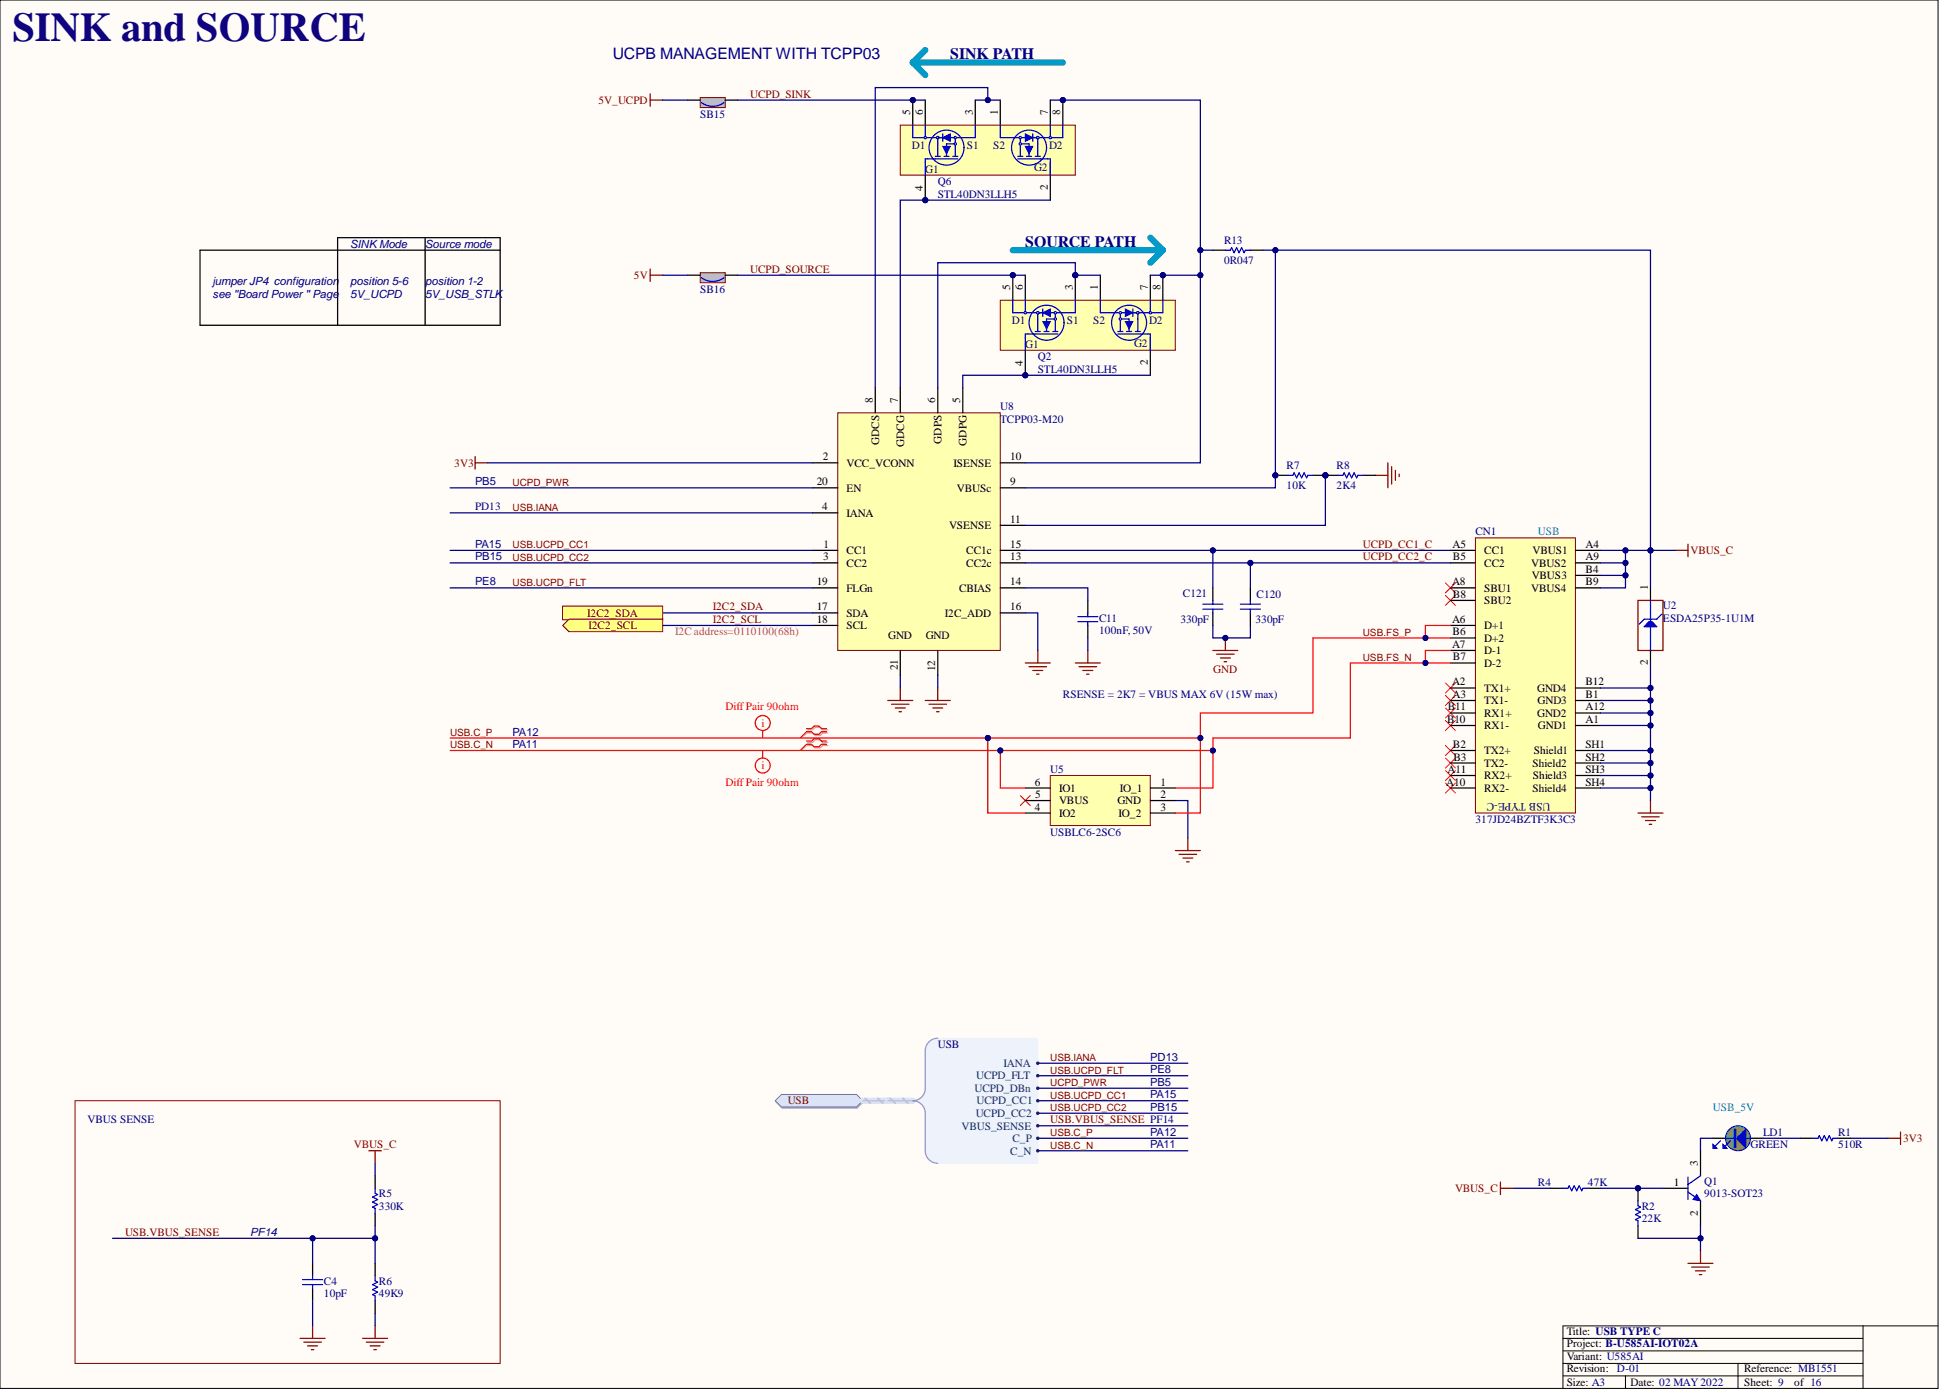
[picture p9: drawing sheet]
<svg xmlns="http://www.w3.org/2000/svg" width="393mm" height="282mm" viewBox="0 0 393 282" stroke-linecap="round" stroke-linejoin="round" font-family="sans-serif">
<defs><g id="words">
<text font-size="8.3" fill="#11037f" x="2.5" y="8.4">SINK and SOURCE</text>
<g font-size="3.2" fill="#000080">
<text x="124.2" y="12">UCPB MANAGEMENT WITH TCPP03</text>
<text x="192.7" y="12">SINK PATH</text>
<text x="207.9" y="50">SOURCE PATH</text>
</g>
<g font-size="2.3" fill="#800000">
<text x="121.4" y="21">5V_UCPD</text>
<text x="152.1" y="19.8">UCPD_SINK</text>
<text x="128.5" y="56.5">5V</text>
<text x="152.1" y="55.3">UCPD_SOURCE</text>
<text x="92.1" y="94.5">3V3</text>
<text x="276.3" y="113.6">UCPD_CC2_C</text>
<text x="276.3" y="111">UCPD_CC1_C</text>
<text x="342.8" y="112.3">VBUS_C</text>
<text x="119.1" y="125">I2C2_SDA</text>
<text x="144.5" y="123.7">I2C2_SDA</text>
<text x="119.3" y="127.5">I2C2_SCL</text>
<text x="144.5" y="126.2">I2C2_SCL</text>
<text x="246" y="136.4">GND</text>
<text x="159.7" y="223.8">USB</text>
<text x="213" y="227.6">USB.VBUS_SENSE PF14</text>
<text x="71.7" y="232.7">VBUS_C</text>
<text x="385.9" y="231.4">3V3</text>
<text x="295" y="241.6">VBUS_C</text>
<text x="25.4" y="250.4">USB.VBUS_SENSE</text>
</g>
<g font-size="2.3" fill="#000080">
<text x="142" y="23.8">SB15</text>
<text x="184.9" y="30.2">D1</text>
<text x="187.6" y="35">G1</text>
<text x="196.1" y="30.2">S1</text>
<text x="201.4" y="30.2">S2</text>
<text x="209.7" y="34.7">G2</text>
<text x="212.7" y="30.2">D2</text>
<text x="190.1" y="40.1">STL40DN3LLH5</text>
<text x="190.1" y="37.5">Q6</text>
<text x="71" y="50.2">SINKMode</text>
<text x="86.2" y="50.2">Source mode</text>
<text x="248.2" y="53.5">0R047</text>
<text x="248.2" y="49.4">R13</text>
<text x="43.1" y="57.8">jumperJP4 configuration</text>
<text x="71" y="57.8">position 5-6</text>
<text x="86.2" y="57.8">position 1-2</text>
<text x="142" y="59.3">SB16</text>
<text x="43.1" y="60.3">see ''Board Power''Page</text>
<text x="71" y="60.3">5V_UCPD</text>
<text x="86.2" y="60.3">5V_USB_STLK</text>
<text x="205.2" y="65.7">D1</text>
<text x="216.3" y="65.7">S1</text>
<text x="221.7" y="65.7">S2</text>
<text x="233" y="65.7">D2</text>
<text x="207.9" y="70.5">G1</text>
<text x="229.9" y="70.2">G2</text>
<text x="210.4" y="75.5">STL40DN3LLH5</text>
<text x="210.4" y="73">Q2</text>
<text x="202.8" y="83.1">U8</text>
<text x="202.8" y="85.7">TCPP03-M20</text>
<text x="260.9" y="95.1">R7</text>
<text x="271" y="95.1">R8</text>
<text x="260.9" y="99.1">10K</text>
<text x="271" y="99.1">2K4</text>
<text x="299.2" y="108.5">CN1</text>
<text x="222.8" y="126">C11</text>
<text x="239.8" y="120.9">C121</text>
<text x="254.8" y="121.2">C120</text>
<text x="337.2" y="126">ESDA25P35-1U1M</text>
<text x="337.2" y="123.4">U2</text>
<text x="222.8" y="128.5">100nF, 50V</text>
<text x="239.3" y="126.2">330pF</text>
<text x="254.5" y="126.2">330pF</text>
<text x="215.5" y="141.4">RSENSE = 2K7 = VBUS MAX 6V (15W max)</text>
<text x="213" y="156.6">U5</text>
<text x="299.2" y="166.8">317JD24BZTF3K3C3</text>
<text x="213" y="169.3">USBLC6-2SC6</text>
<text x="190.1" y="212.4">USB</text>
<text x="17.7" y="227.6">VBUS SENSE</text>
<text x="354.9" y="232.7">GREEN</text>
<text x="357.5" y="230.1">LD1</text>
<text x="372.7" y="232.7">510R</text>
<text x="372.7" y="230.1">R1</text>
<text x="76.8" y="245.1">330K</text>
<text x="76.8" y="242.6">R5</text>
<text x="311.8" y="240.3">R4</text>
<text x="322" y="240.3">47K</text>
<text x="332.9" y="245.1">R2</text>
<text x="345.5" y="242.6">9013-SOT23</text>
<text x="345.5" y="240">Q1</text>
<text x="332.9" y="247.6">22K</text>
<text x="65.7" y="262.8">10pF</text>
<text x="65.7" y="260.3">C4</text>
<text x="76.8" y="262.8">49K9</text>
<text x="76.8" y="260.3">R6</text>
</g>
<g font-size="2.3">
<text x="184.6" y="23.3" transform="rotate(-90 184.6 23.3)">5</text>
<text x="187.1" y="23.3" transform="rotate(-90 187.1 23.3)">6</text>
<text x="197.2" y="23.3" transform="rotate(-90 197.2 23.3)">3</text>
<text x="202.3" y="23.3" transform="rotate(-90 202.3 23.3)">1</text>
<text x="212.4" y="23.3" transform="rotate(-90 212.4 23.3)">7</text>
<text x="215" y="23.3" transform="rotate(-90 215 23.3)">8</text>
<text x="187.1" y="38.6" transform="rotate(-90 187.1 38.6)">4</text>
<text x="212.4" y="38.5" transform="rotate(-90 212.4 38.5)">2</text>
<text x="204.8" y="58.8" transform="rotate(-90 204.8 58.8)">5</text>
<text x="207.4" y="58.8" transform="rotate(-90 207.4 58.8)">6</text>
<text x="217.5" y="58.8" transform="rotate(-90 217.5 58.8)">3</text>
<text x="222.6" y="58.8" transform="rotate(-90 222.6 58.8)">1</text>
<text x="232.7" y="58.8" transform="rotate(-90 232.7 58.8)">7</text>
<text x="235.3" y="58.8" transform="rotate(-90 235.3 58.8)">8</text>
<text x="207.4" y="74.1" transform="rotate(-90 207.4 74.1)">4</text>
<text x="232.7" y="74" transform="rotate(-90 232.7 74)">2</text>
<text x="177" y="81.6" transform="rotate(-90 177 81.6)">8</text>
<text x="182" y="81.6" transform="rotate(-90 182 81.6)">7</text>
<text x="189.6" y="81.6" transform="rotate(-90 189.6 81.6)">6</text>
<text x="194.7" y="81.6" transform="rotate(-90 194.7 81.6)">5</text>
<text x="190.9" y="89.9" transform="rotate(-90 190.9 89.9)">GDPS</text>
<text x="166.8" y="93.3">2</text>
<text x="171.6" y="94.5">VCC_VCONN</text>
<text x="178.2" y="90.2" transform="rotate(-90 178.2 90.2)">GDCS</text>
<text x="183.3" y="90.6" transform="rotate(-90 183.3 90.6)">GDCG</text>
<text x="193.3" y="94.5">ISENSE</text>
<text x="196" y="90.3" transform="rotate(-90 196 90.3)">GDPG</text>
<text x="204.8" y="93.3">10</text>
<text x="165.6" y="98.3">20</text>
<text x="171.6" y="99.6">EN</text>
<text x="194" y="99.6">VBUSc</text>
<text x="204.8" y="98.3">9</text>
<text x="166.7" y="103.4">4</text>
<text x="171.6" y="104.7">IANA</text>
<text x="192.4" y="107.2">VSENSE</text>
<text x="204.8" y="106">11</text>
<text x="166.9" y="113.6">3</text>
<text x="167" y="111">1</text>
<text x="171.6" y="112.3">CC1</text>
<text x="195.9" y="112.3">CC1c</text>
<text x="204.8" y="113.6">13</text>
<text x="204.8" y="111">15</text>
<text x="294.5" y="111">A5</text>
<text x="294.6" y="113.6">B5</text>
<text x="300.9" y="112.3">CC1</text>
<text x="310.7" y="112.3">VBUS1</text>
<text x="321.5" y="111">A4</text>
<text x="321.5" y="113.6">A9</text>
<text x="165.6" y="118.6">19</text>
<text x="171.6" y="114.8">CC2</text>
<text x="171.6" y="119.9">FLGn</text>
<text x="194.4" y="119.9">CBIAS</text>
<text x="195.9" y="114.8">CC2c</text>
<text x="204.8" y="118.6">14</text>
<text x="294.4" y="118.6">A8</text>
<text x="300.9" y="119.9">SBU1</text>
<text x="300.9" y="114.8">CC2</text>
<text x="310.5" y="114.8">VBUS2</text>
<text x="310.5" y="119.9">VBUS4</text>
<text x="310.6" y="117.4">VBUS3</text>
<text x="321.5" y="116.1">B4</text>
<text x="321.5" y="118.6">B9</text>
<text x="334.1" y="119.6" transform="rotate(-90 334.1 119.6)">1</text>
<text x="165.6" y="123.7">17</text>
<text x="171.6" y="125">SDA</text>
<text x="191.6" y="125">I2C_ADD</text>
<text x="204.8" y="123.7">16</text>
<text x="294.6" y="121.2">B8</text>
<text x="300.9" y="122.4">SBU2</text>
<text x="165.6" y="126.2">18</text>
<text x="171.6" y="127.5">SCL</text>
<text x="180.1" y="129.5">GND</text>
<text x="187.7" y="129.5">GND</text>
<text x="294.4" y="126.2">A6</text>
<text x="294.4" y="131.3">A7</text>
<text x="294.5" y="128.8">B6</text>
<text x="300.9" y="127.5">D+1</text>
<text x="300.9" y="130">D+2</text>
<text x="182" y="135.9" transform="rotate(-90 182 135.9)">21</text>
<text x="189.6" y="136" transform="rotate(-90 189.6 136)">12</text>
<text x="294.6" y="133.8">B7</text>
<text x="300.9" y="132.6">D-1</text>
<text x="300.9" y="135.1">D-2</text>
<text x="334.1" y="134.8" transform="rotate(-90 334.1 134.8)">2</text>
<text x="293.6" y="144">B11</text>
<text x="294.4" y="138.9">A2</text>
<text x="294.5" y="141.4">A3</text>
<text x="300.9" y="140.2">TX1+</text>
<text x="300.9" y="142.7">TX1-</text>
<text x="311.7" y="140.2">GND4</text>
<text x="311.7" y="142.7">GND3</text>
<text x="321.5" y="144">A12</text>
<text x="321.5" y="141.4">B1</text>
<text x="321.5" y="138.9">B12</text>
<text x="293.4" y="146.5">B10</text>
<text x="300.9" y="147.8">RX1-</text>
<text x="300.9" y="145.2">RX1+</text>
<text x="311.7" y="145.2">GND2</text>
<text x="311.8" y="147.8">GND1</text>
<text x="321.5" y="146.5">A1</text>
<text x="294.6" y="151.6">B2</text>
<text x="294.7" y="154.1">B3</text>
<text x="300.9" y="152.8">TX2+</text>
<text x="300.9" y="155.4">TX2-</text>
<text x="310.7" y="155.4">Shield2</text>
<text x="311" y="152.8">Shield1</text>
<text x="321.5" y="154.1">SH2</text>
<text x="321.5" y="151.6">SH1</text>
<text x="209.8" y="159.2">6</text>
<text x="209.9" y="161.7">5</text>
<text x="214.7" y="160.4">IO1</text>
<text x="227.1" y="160.4">IO_1</text>
<text x="235.3" y="159.2">1</text>
<text x="235.3" y="161.7">2</text>
<text x="293.2" y="159.2">A10</text>
<text x="293.5" y="156.6">A11</text>
<text x="300.9" y="160.4">RX2-</text>
<text x="300.9" y="157.9">RX2+</text>
<text x="310.7" y="160.4">Shield4</text>
<text x="310.8" y="157.9">Shield3</text>
<text x="321.5" y="156.6">SH3</text>
<text x="321.5" y="159.2">SH4</text>
<text x="209.8" y="164.2">4</text>
<text x="214.7" y="165.5">IO2</text>
<text x="214.7" y="163">VBUS</text>
<text x="226.6" y="163">GND</text>
<text x="226.8" y="165.5">IO_2</text>
<text x="235.3" y="164.2">3</text>
<text x="344.3" y="236.2" transform="rotate(-90 344.3 236.2)">3</text>
<text x="339.4" y="240.3">1</text>
<text x="344.3" y="246.4" transform="rotate(-90 344.3 246.4)">2</text>
<text x="317.7" y="270.4">Title: USB TYPE C</text>
<text x="317.7" y="273">Project: B-U585AI-IOT02A</text>
<text x="317.7" y="275.5">Variant: U585AI</text>
<text x="317.7" y="280.8">Size: A3</text>
<text x="317.7" y="278.1">Revision: D-01</text>
<text x="330.6" y="280.8">Date: 02 MAY2022</text>
<text x="353.7" y="278.1">Reference: MB1551</text>
<text x="353.7" y="280.8">Sheet: 9</text>
<text x="363.8" y="280.8">of 16</text>
</g>
<g font-size="2.3" fill="#0c0087">
<text x="96.3" y="98.3">PB5</text>
<text x="96.3" y="103.4">PD13</text>
<text x="96.3" y="111">PA15</text>
<text x="96.3" y="113.6">PB15</text>
<text x="96.3" y="118.6">PE8</text>
<text x="103.9" y="149">PA12</text>
<text x="103.9" y="151.6">PA11</text>
<text x="233.2" y="214.9">PD13</text>
<text x="233.2" y="220">PB5</text>
<text x="233.2" y="217.5">PE8</text>
<text x="233.2" y="222.5">PA15</text>
<text x="233.2" y="225.1">PB15</text>
<text x="233.2" y="230.1">PA12</text>
<text x="233.2" y="232.7">PA11</text>
<text x="50.7" y="250.4">PF14</text>
</g>
<g font-size="2.3" fill="#009cca">
<text x="311.8" y="108.5">USB</text>
<text x="347.3" y="225.1">USB_5V</text>
</g>
<text font-size="2.3" fill="#c5008e" x="136.9" y="128.8">I2C address=0110100(68h)</text>
<g font-size="2.3" fill="#f00">
<text x="147.1" y="144">DiffPair 90ohm</text>
<text x="154.4" y="147.3">i</text>
<text x="154.4" y="155.9">i</text>
<text x="147.1" y="159.2">DiffPair 90ohm</text>
</g>
<text font-size="2.3" fill="#11037f" x="314.4" y="162.7" transform="rotate(-180 314.4 162.7)">USB TYPE-C</text>
<g font-size="2.3" fill="#003a70">
<text x="197.6" y="221.3">UCPD_DBn</text>
<text x="197.9" y="218.7">UCPD_FLT</text>
<text x="203.5" y="216.2">IANA</text>
<text x="197.8" y="226.3">UCPD_CC2</text>
<text x="198" y="223.8">UCPD_CC1</text>
<text x="195" y="228.9">VBUS_SENSE</text>
<text x="204.8" y="234">C_N</text>
<text x="205.3" y="231.4">C_P</text>
</g>
<g font-size="2" fill="#800000">
<text x="103.9" y="98.4">UCPD_PWR</text>
<text x="103.9" y="103.5">USB.IANA</text>
<text x="103.9" y="113.6">USB.UCPD_CC2</text>
<text x="103.9" y="111.1">USB.UCPD_CC1</text>
<text x="103.9" y="118.7">USB.UCPD_FLT</text>
<text x="276.3" y="128.8">USB.FS_P</text>
<text x="276.3" y="133.9">USB.FS_N</text>
<text x="91.3" y="149.1">USB.C_P</text>
<text x="91.3" y="151.7">USB.C_N</text>
<text x="213" y="215">USB.IANA</text>
<text x="213" y="217.6">USB.UCPD_FLT</text>
<text x="213" y="220.1">UCPD_PWR</text>
<text x="213" y="225.2">USB.UCPD_CC2</text>
<text x="213" y="222.6">USB.UCPD_CC1</text>
<text x="213" y="230.2">USB.C_P</text>
<text x="213" y="232.8">USB.C_N</text>
</g>
</g></defs>
<path d="M0 0h393v281.3h-393z" fill-rule="evenodd" fill="#fffcf8"/>
<path d="M0 0h393v281.3h-393z" fill="none" stroke="#000" stroke-width=".2"/>
<path d="M0 0h393v281.3h-393z" fill-rule="evenodd" fill="#fffcf8"/>
<path d="M0 0h393v281.3h-393zM316.9 271.2h60.8M316.9 273.7h60.8M316.9 278.8h60.8M316.9 276.3h60.8M329.6 278.8v2.5M352.4 276.3v5M377.7 268.7v12.6M393 268.7h-76.1v12.6" fill="none" stroke="#000" stroke-width=".2"/>
<path d="M342.2 256h5.1M343 256.8h3.6M343.8 257.5h2M344.5 258.3h.5M344.8 253.5v2.5" fill="none" stroke="#800000" stroke-width=".25"/>
<g fill="none" stroke="#f00" stroke-width=".25">
<path d="M154.6 148v1.5M154.6 152.1v1.5M163.5 147.6h1l.5-.5h1.1l.5 .5h1M163.5 148.3h1l.5 .5h1.1l.5-.5h1M163.5 150.2h1l.5-.5h1.1l.5 .5h1M163.5 150.8h1l.5 .5h1.1l.5-.5h1"/>
<circle cx="154.6" cy="146.5" r="1.52"/>
<circle cx="154.6" cy="155.1" r="1.52"/>
</g>
<path d="M163.8 147.9h1l.5-.5h1l.5 .5h1M163.8 148.5h1l.5 .5h1l.5-.5h1M163.8 150.4h1l.5-.5h1l.5 .5h1M163.8 151.1h1l.5 .5h1l.5-.5h1" fill="none" stroke="#d0a19e" stroke-width=".25"/>
<path d="M163.8 148.5l-1.5 1M163.8 151.1l-1.5 1" fill="none" stroke="#d0a19e" stroke-width=".2"/>
<path d="M163.5 148.3l-1.2 1.2M163.5 150.8l-1.2 1.3" fill="none" stroke="#f00" stroke-width=".2"/>
<circle cx="352.4" cy="230.7" r="2.54" fill="#0f0"/>
<circle cx="352.4" cy="230.7" r="2.54" fill="none" stroke="#00f" stroke-width=".2"/>
<path d="M348.8 231.2l-1 1M350.9 231.2l-1 1" fill="none" stroke="#00f" stroke-width=".25"/>
<path d="M349.3 231.9l.8 .8h-.8z" fill="#00f"/>
<path d="M349.3 231.9l.8 .8h-.8z" fill="none" stroke="#00f" stroke-width=".25"/>
<path d="M347.3 231.9l.8 .8h-.8z" fill="#00f"/>
<g fill="none" stroke="#00f" stroke-width=".25">
<path d="M342.2 238.5v4.6M344.8 238.3l-2.6 1.7M347.3 231.9l.8 .8h-.8zM349.9 230.7h5M351.6 228.9h.3v3.5h-.3zM351.6 230.4h.3M351.6 230.9h.3M352.4 230.4h1.5M352.4 230.9h1.5M352.4 230.4l1.5-1.5v3.5l-1.5-1.5M352.4 230.4v.5M353.7 229.1v3.1"/>
<path d="M353.9 230.1h-1.3v1.1h1.3M353.9 229.9h-1v1.5h1M353.9 229.6h-.7v2.1h.7M353.9 229.4h-.5v2.5h.5M342.2 241.6l2.6 1.7"/>
</g>
<path d="M344.8 233.2v5.1M347.3 230.7h2.6M354.9 230.7h2.6M337.2 240.8h5M344.8 243.3v5.1" fill="none" stroke="#000" stroke-width=".25"/>
<path d="M344 242.1l.8 1.2-1.5-.2z" fill="#00f"/>
<path d="M344 242.1l.8 1.2-1.5-.2z" fill="none" stroke="#00f" stroke-width=".2"/>
<circle cx="332.1" cy="240.8" r=".51" fill="#000080"/>
<circle cx="332.1" cy="240.8" r=".51" fill="none" stroke="#000080" stroke-width=".2"/>
<path d="M332.1 240.8v2.5" fill="none" stroke="#000" stroke-width=".25"/>
<circle cx="332.1" cy="240.8" r=".51" fill="#000080"/>
<circle cx="332.1" cy="240.8" r=".51" fill="none" stroke="#000080" stroke-width=".2"/>
<g fill="none" stroke="#000" stroke-width=".25">
<path d="M334.6 119.1v2.6M334.6 131.8v2.5M76.1 238.3v2.5M365.1 230.7h2.5M372.7 230.7h2.5M63.4 256v2.5M76.1 245.9v2.5M76.1 256v2.5M314.4 240.8h2.5M322 240.8h2.5M332.1 248.4v2.5M63.4 261.1v2.5"/>
<path d="M76.1 263.6v2.5"/>
</g>
<g fill="none" stroke="#00f" stroke-width=".25">
<path d="M333.6 126.7h2.1M333.9 127v-.5h1.5v.5M334.1 127v-.8h1.1v.8M334.4 126l-1 1h2.5l-1-1M334.4 126h.5M334.4 126v1M334.6 121.7v10.1M334.9 126v1M336.9 124.5l-1 1h-2.5l-1 1M367.6 230.7h1l.3-.6 .5 1.1 .5-1.1 .5 1.1 .5-1.1 .5 1.1 .3-.5h1M61.4 259.3h4M63.4 258.5v.8"/>
<path d="M76.1 240.8v1l.5 .3-1.1 .5 1.1 .5-1.1 .5 1.1 .5-1.1 .5 .6 .2v1.1M76.1 258.5v1l.5 .3-1.1 .5 1.1 .5-1.1 .5 1.1 .5-1.1 .5 .6 .3v1M316.9 240.8h1l.3-.5 .5 1 .5-1 .5 1 .5-1 .5 1 .3-.5h1M332.1 243.3v1l.5 .3-1 .5 1 .5-1 .5 1 .5-1 .5 .5 .3v1M61.4 260.3h4M63.4 260.3v.8"/>
</g>
<g fill="none" stroke="#800000" stroke-width=".25">
<path d="M131.8 19v2.5M131.8 20.3h2.6M339.7 111.5h2.5M342.2 110.3v2.5M332.1 121.7h5.1v10.1h-5.1zM238.3 172.4h5.1M239.1 173.1h3.5M239.8 173.9h2.1M240.6 174.6h.5M240.8 169.8v2.6M332.1 164.8h5.1M332.9 165.5h3.5"/>
<path d="M333.6 166.3h2.1M334.4 167h.5M334.6 162.2v2.6M382.8 230.7h2.5M385.3 229.4v2.5M60.8 271.2h5.1M61.6 272h3.6M62.4 272.7h2M63.1 273.5h.5M63.4 268.7v2.5M73.5 271.2h5.1M74.3 272h3.5"/>
<path d="M75 272.7h2.1M75.8 273.5h.5M76.1 268.7v2.5"/>
</g>
<g fill="none" stroke="#f00" stroke-width=".2">
<path d="M293.1 118.1l2 2M295.1 118.1l-2 2M293.1 120.7l2 2M293.1 138.4l2 2M295.1 120.7l-2 2M295.1 138.4l-2 2M293.1 140.9l2 2.1M293.1 143.5l2 2M293.1 146l2 2M293.1 151.1l2 2M293.1 153.6l2 2M293.1 156.1l2 2.1"/>
<path d="M293.1 158.7l2 2M295.1 140.9l-2 2.1M295.1 143.5l-2 2M295.1 146l-2 2M295.1 151.1l-2 2M295.1 153.6l-2 2M295.1 156.1l-2 2.1M295.1 158.7l-2 2M206.9 161.2l2 2M208.9 161.2l-2 2"/>
</g>
<path d="M15.2 223.1h86.2v53.2h-86.2z" fill="none" stroke="#800000" stroke-width=".2"/>
<path d="M299.2 109h20.2v55.8h-20.2z" fill-rule="evenodd" fill="#ffffb0"/>
<path d="M299.2 109h20.2v55.8h-20.2z" fill="none" stroke="#800000" stroke-width=".2"/>
<g fill="none" stroke="#000" stroke-width=".25">
<path d="M294.1 111.5h5.1M294.1 119.1h5.1M294.1 114.1h5.1M319.4 111.5h5.1M319.4 119.1h5.1M319.4 114.1h5.1M319.4 116.6h5.1M294.1 139.4h5.1M294.1 126.7h5.1M294.1 131.8h5.1M294.1 129.3h5.1M294.1 134.3h5.1"/>
<path d="M294.1 121.7h5.1M319.4 139.4h5.1M294.1 147h5.1M294.1 141.9h5.1M294.1 159.7h5.1M294.1 157.2h5.1M294.1 144.5h5.1M294.1 152.1h5.1M294.1 154.6h5.1M319.4 147h5.1M319.4 141.9h5.1M319.4 159.7h5.1"/>
<path d="M319.4 157.2h5.1M319.4 144.5h5.1M319.4 152.1h5.1M319.4 154.6h5.1"/>
</g>
<path d="M213 157.2h20.2v10.1h-20.2z" fill-rule="evenodd" fill="#ffffb0"/>
<path d="M213 157.2h20.2v10.1h-20.2z" fill="none" stroke="#800000" stroke-width=".2"/>
<path d="M207.9 159.7h5.1M233.2 159.7h5.1M207.9 164.8h5.1M207.9 162.2h5.1M233.2 164.8h5.1M233.2 162.2h5.1" fill="none" stroke="#000" stroke-width=".25"/>
<g fill="none" stroke="#800000" stroke-width=".25">
<path d="M96.3 92.5v2.6M96.3 93.8h2.6M182.5 139.4v2.5M190.1 139.4v2.5M207.9 134.3h5.1M208.6 135.1h3.6M209.4 135.9h2M210.2 136.6h.5M210.4 131.8v2.5M180 141.9h5.1M180.8 142.7h3.5M181.5 143.5h2"/>
<path d="M182.3 144.2h.5M187.6 141.9h5.1M188.4 142.7h3.5M189.1 143.5h2.1M189.9 144.2h.5"/>
</g>
<path d="M185.1 12.7h30.4M185.1 12.7l2.5 2.5M187.6 10.1l-2.5 2.6M205.3 50.7h30.5M233.2 48.2l2.6 2.5M235.8 50.7l-2.6 2.5" fill="none" stroke="#009cca" stroke-width="1.3"/>
<circle cx="187.6" cy="40.6" r=".51" fill="#000080"/>
<circle cx="187.6" cy="40.6" r=".51" fill="none" stroke="#000080" stroke-width=".2"/>
<circle cx="185.1" cy="20.3" r=".51" fill="#000080"/>
<circle cx="185.1" cy="20.3" r=".51" fill="none" stroke="#000080" stroke-width=".2"/>
<circle cx="215.5" cy="20.3" r=".51" fill="#000080"/>
<circle cx="215.5" cy="20.3" r=".51" fill="none" stroke="#000080" stroke-width=".2"/>
<path d="M182.5 25.4h35.5v10.1h-35.5z" fill-rule="evenodd" fill="#ffffb0"/>
<path d="M182.5 25.4h35.5v10.1h-35.5z" fill="none" stroke="#800000" stroke-width=".2"/>
<path d="M187.6 35.5v5.1" fill="none" stroke="#000" stroke-width=".25"/>
<circle cx="187.6" cy="40.6" r=".51" fill="#000080"/>
<circle cx="187.6" cy="40.6" r=".51" fill="none" stroke="#000080" stroke-width=".2"/>
<g fill="none" stroke="#00f" stroke-width=".25">
<path d="M189.6 31.7h1M190.1 27.9h2.6M190.1 29.2v2.5M191.4 31.7h1M193.2 31.7h1M193.7 27.9h4M193.7 29.2h-1.8v2.5M194.2 32.2h-6.6v.8"/>
<circle cx="191.9" cy="29.9" r="3.5"/>
</g>
<circle cx="190.1" cy="27.9" r=".25" fill="#c0c0c0"/>
<circle cx="190.1" cy="27.9" r=".25" fill="none" stroke="#00f" stroke-width=".2"/>
<path d="M185.1 27.9h5v1.3M193.7 27.9v3.8" fill="none" stroke="#00f" stroke-width=".25"/>
<circle cx="193.7" cy="27.9" r=".25" fill="#c0c0c0"/>
<circle cx="193.7" cy="27.9" r=".25" fill="none" stroke="#00f" stroke-width=".2"/>
<circle cx="190.1" cy="27.9" r=".25" fill="#c0c0c0"/>
<circle cx="190.1" cy="27.9" r=".25" fill="none" stroke="#00f" stroke-width=".2"/>
<circle cx="193.7" cy="29.2" r=".25" fill="#c0c0c0"/>
<circle cx="193.7" cy="29.2" r=".25" fill="none" stroke="#00f" stroke-width=".2"/>
<path d="M190.4 27.9h3" fill="none" stroke="#00f" stroke-width=".25"/>
<path d="M191.2 29.7h1.5l-.8 1.5z" fill="#00f"/>
<path d="M191.2 29.7h1.5l-.8 1.5z" fill="none" stroke="#00f" stroke-width=".2"/>
<path d="M191.2 27.1v1.5" fill="none" stroke="#00f" stroke-width=".25"/>
<path d="M191.2 27.9l1.5-.8v1.5z" fill="#00f"/>
<path d="M191.2 27.9l1.5-.8v1.5z" fill="none" stroke="#00f" stroke-width=".2"/>
<path d="M185.1 20.3v5.1" fill="none" stroke="#000" stroke-width=".25"/>
<circle cx="185.1" cy="20.3" r=".51" fill="#000080"/>
<circle cx="185.1" cy="20.3" r=".51" fill="none" stroke="#000080" stroke-width=".2"/>
<path d="M197.7 20.3v5.1M213 35.5v5.1" fill="none" stroke="#000" stroke-width=".25"/>
<g fill="none" stroke="#00f" stroke-width=".25">
<path d="M202.8 27.9h4.1M206.4 32.2h6.6v.8M206.4 31.7h1M206.9 29.2h1.7v2.5M207.9 27.9h2.5M208.1 31.7h1.1M209.9 31.7h1M210.4 29.2v2.5"/>
<circle cx="208.6" cy="29.9" r="3.5"/>
</g>
<circle cx="210.4" cy="27.9" r=".25" fill="#c0c0c0"/>
<circle cx="210.4" cy="27.9" r=".25" fill="none" stroke="#00f" stroke-width=".2"/>
<path d="M206.9 27.9v3.8M213 27.9h-2.6v1.3" fill="none" stroke="#00f" stroke-width=".25"/>
<circle cx="206.9" cy="27.9" r=".25" fill="#c0c0c0"/>
<circle cx="206.9" cy="27.9" r=".25" fill="none" stroke="#00f" stroke-width=".2"/>
<circle cx="210.4" cy="27.9" r=".25" fill="#c0c0c0"/>
<circle cx="210.4" cy="27.9" r=".25" fill="none" stroke="#00f" stroke-width=".2"/>
<circle cx="206.9" cy="29.2" r=".25" fill="#c0c0c0"/>
<circle cx="206.9" cy="29.2" r=".25" fill="none" stroke="#00f" stroke-width=".2"/>
<path d="M207.1 27.9h3.1" fill="none" stroke="#00f" stroke-width=".25"/>
<path d="M207.9 29.7h1.5l-.8 1.5z" fill="#00f"/>
<path d="M207.9 29.7h1.5l-.8 1.5z" fill="none" stroke="#00f" stroke-width=".2"/>
<path d="M209.4 27.1v1.5" fill="none" stroke="#00f" stroke-width=".25"/>
<path d="M207.9 27.1l1.5 .8-1.5 .7z" fill="#00f"/>
<path d="M207.9 27.1l1.5 .8-1.5 .7z" fill="none" stroke="#00f" stroke-width=".2"/>
<path d="M187.6 20.3v5.1M202.8 20.3v5.1M213 20.3v5.1M215.5 20.3v5.1" fill="none" stroke="#000" stroke-width=".25"/>
<circle cx="215.5" cy="20.3" r=".51" fill="#000080"/>
<circle cx="215.5" cy="20.3" r=".51" fill="none" stroke="#000080" stroke-width=".2"/>
<path d="M185.1 25.4v2.5M187.6 25.4v2.5M197.7 25.4v2.5" fill="none" stroke="#00f" stroke-width=".25"/>
<circle cx="187.6" cy="27.9" r=".25" fill="#c0c0c0"/>
<circle cx="187.6" cy="27.9" r=".25" fill="none" stroke="#00f" stroke-width=".2"/>
<path d="M187.6 33v2.5M202.8 25.4v2.5M213 25.4v2.5h2.5v-2.5M213 33v2.5" fill="none" stroke="#00f" stroke-width=".25"/>
<circle cx="213" cy="27.9" r=".25" fill="#c0c0c0"/>
<circle cx="213" cy="27.9" r=".25" fill="none" stroke="#00f" stroke-width=".2"/>
<circle cx="207.9" cy="76" r=".51" fill="#000080"/>
<circle cx="207.9" cy="76" r=".51" fill="none" stroke="#000080" stroke-width=".2"/>
<circle cx="205.4" cy="55.8" r=".51" fill="#000080"/>
<circle cx="205.4" cy="55.8" r=".51" fill="none" stroke="#000080" stroke-width=".2"/>
<circle cx="218" cy="55.8" r=".51" fill="#000080"/>
<circle cx="218" cy="55.8" r=".51" fill="none" stroke="#000080" stroke-width=".2"/>
<circle cx="235.8" cy="55.8" r=".51" fill="#000080"/>
<circle cx="235.8" cy="55.8" r=".51" fill="none" stroke="#000080" stroke-width=".2"/>
<path d="M202.8 60.8h35.5v10.2h-35.5z" fill-rule="evenodd" fill="#ffffb0"/>
<path d="M202.8 60.8h35.5v10.2h-35.5z" fill="none" stroke="#800000" stroke-width=".2"/>
<path d="M207.9 71v5" fill="none" stroke="#000" stroke-width=".25"/>
<circle cx="207.9" cy="76" r=".51" fill="#000080"/>
<circle cx="207.9" cy="76" r=".51" fill="none" stroke="#000080" stroke-width=".2"/>
<g fill="none" stroke="#00f" stroke-width=".25">
<path d="M209.9 67.2h1M210.4 63.4h2.6M210.4 64.6v2.6M211.7 67.2h1M213.5 67.2h1M214 63.4h4M214 64.6h-1.8v2.6M214.5 67.7h-6.6v.7"/>
<circle cx="212.2" cy="65.4" r="3.5"/>
</g>
<circle cx="210.4" cy="63.4" r=".25" fill="#c0c0c0"/>
<circle cx="210.4" cy="63.4" r=".25" fill="none" stroke="#00f" stroke-width=".2"/>
<path d="M205.3 63.4h5.1v1.2M214 63.4v3.8" fill="none" stroke="#00f" stroke-width=".25"/>
<circle cx="214" cy="63.4" r=".25" fill="#c0c0c0"/>
<circle cx="214" cy="63.4" r=".25" fill="none" stroke="#00f" stroke-width=".2"/>
<circle cx="210.4" cy="63.4" r=".25" fill="#c0c0c0"/>
<circle cx="210.4" cy="63.4" r=".25" fill="none" stroke="#00f" stroke-width=".2"/>
<circle cx="214" cy="64.6" r=".25" fill="#c0c0c0"/>
<circle cx="214" cy="64.6" r=".25" fill="none" stroke="#00f" stroke-width=".2"/>
<path d="M210.7 63.4h3" fill="none" stroke="#00f" stroke-width=".25"/>
<path d="M211.4 65.1h1.6l-.8 1.6z" fill="#00f"/>
<path d="M211.4 65.1h1.6l-.8 1.6z" fill="none" stroke="#00f" stroke-width=".2"/>
<path d="M211.4 62.6v1.5" fill="none" stroke="#00f" stroke-width=".25"/>
<path d="M211.4 63.4l1.6-.8v1.5z" fill="#00f"/>
<path d="M211.4 63.4l1.6-.8v1.5z" fill="none" stroke="#00f" stroke-width=".2"/>
<path d="M205.3 55.8v5" fill="none" stroke="#000" stroke-width=".25"/>
<circle cx="205.4" cy="55.8" r=".51" fill="#000080"/>
<circle cx="205.4" cy="55.8" r=".51" fill="none" stroke="#000080" stroke-width=".2"/>
<path d="M218 55.8v5" fill="none" stroke="#000" stroke-width=".25"/>
<circle cx="218" cy="55.8" r=".51" fill="#000080"/>
<circle cx="218" cy="55.8" r=".51" fill="none" stroke="#000080" stroke-width=".2"/>
<path d="M233.2 71v5" fill="none" stroke="#000" stroke-width=".25"/>
<g fill="none" stroke="#00f" stroke-width=".25">
<path d="M223.1 63.4h4.1M226.6 67.7h6.6v.7M226.6 67.2h1.1M227.2 64.6h1.7v2.6M228.2 63.4h2.5M228.4 67.2h1M230.2 67.2h1M230.7 64.6v2.6"/>
<circle cx="228.9" cy="65.4" r="3.5"/>
</g>
<circle cx="230.7" cy="63.4" r=".25" fill="#c0c0c0"/>
<circle cx="230.7" cy="63.4" r=".25" fill="none" stroke="#00f" stroke-width=".2"/>
<path d="M227.2 63.4v3.8M233.2 63.4h-2.5v1.2" fill="none" stroke="#00f" stroke-width=".25"/>
<circle cx="227.2" cy="63.4" r=".25" fill="#c0c0c0"/>
<circle cx="227.2" cy="63.4" r=".25" fill="none" stroke="#00f" stroke-width=".2"/>
<circle cx="230.7" cy="63.4" r=".25" fill="#c0c0c0"/>
<circle cx="230.7" cy="63.4" r=".25" fill="none" stroke="#00f" stroke-width=".2"/>
<circle cx="227.2" cy="64.6" r=".25" fill="#c0c0c0"/>
<circle cx="227.2" cy="64.6" r=".25" fill="none" stroke="#00f" stroke-width=".2"/>
<path d="M227.4 63.4h3" fill="none" stroke="#00f" stroke-width=".25"/>
<path d="M228.2 65.1h1.5l-.8 1.6z" fill="#00f"/>
<path d="M228.2 65.1h1.5l-.8 1.6z" fill="none" stroke="#00f" stroke-width=".2"/>
<path d="M229.7 62.6v1.5" fill="none" stroke="#00f" stroke-width=".25"/>
<path d="M228.2 62.6l1.5 .8-1.5 .7z" fill="#00f"/>
<path d="M228.2 62.6l1.5 .8-1.5 .7z" fill="none" stroke="#00f" stroke-width=".2"/>
<path d="M207.9 55.8v5M223.1 55.8v5M233.2 55.8v5M235.8 55.8v5" fill="none" stroke="#000" stroke-width=".25"/>
<circle cx="235.8" cy="55.8" r=".51" fill="#000080"/>
<circle cx="235.8" cy="55.8" r=".51" fill="none" stroke="#000080" stroke-width=".2"/>
<path d="M205.3 60.8v2.6M207.9 60.8v2.6M218 60.8v2.6" fill="none" stroke="#00f" stroke-width=".25"/>
<circle cx="207.9" cy="63.4" r=".25" fill="#c0c0c0"/>
<circle cx="207.9" cy="63.4" r=".25" fill="none" stroke="#00f" stroke-width=".2"/>
<path d="M207.9 68.4v2.6M223.1 60.8v2.6M233.2 60.8v2.6h2.6v-2.6M233.2 68.4v2.6" fill="none" stroke="#00f" stroke-width=".25"/>
<circle cx="233.2" cy="63.4" r=".25" fill="#c0c0c0"/>
<circle cx="233.2" cy="63.4" r=".25" fill="none" stroke="#00f" stroke-width=".2"/>
<path d="M245.9 50.7h2.5M253.5 50.7h2.6M220.6 121.7v2.5M220.6 126.7v2.6" fill="none" stroke="#000" stroke-width=".25"/>
<path d="M248.4 50.7h1.1l.2-.5 .5 1 .5-1 .5 1 .5-1 .6 1 .2-.5h1M218.5 126h4.1M218.5 125h4.1M220.6 124.2v.8M220.6 126v.7" fill="none" stroke="#00f" stroke-width=".25"/>
<path d="M218 134.3h5.1M218.8 135.1h3.5M219.5 135.9h2.1M220.3 136.6h.5M220.6 131.8v2.5" fill="none" stroke="#800000" stroke-width=".25"/>
<circle cx="258.6" cy="96.3" r=".51" fill="#000080"/>
<circle cx="258.6" cy="96.3" r=".51" fill="none" stroke="#000080" stroke-width=".2"/>
<circle cx="268.7" cy="96.3" r=".51" fill="#000080"/>
<circle cx="268.7" cy="96.3" r=".51" fill="none" stroke="#000080" stroke-width=".2"/>
<path d="M258.6 96.3h2.5" fill="none" stroke="#000" stroke-width=".25"/>
<circle cx="258.6" cy="96.3" r=".51" fill="#000080"/>
<circle cx="258.6" cy="96.3" r=".51" fill="none" stroke="#000080" stroke-width=".2"/>
<path d="M266.2 96.3h2.5" fill="none" stroke="#000" stroke-width=".25"/>
<circle cx="268.7" cy="96.3" r=".51" fill="#000080"/>
<circle cx="268.7" cy="96.3" r=".51" fill="none" stroke="#000080" stroke-width=".2"/>
<path d="M261.1 96.3h1l.3-.5 .5 1 .5-1 .5 1 .5-1 .5 1 .3-.5h1" fill="none" stroke="#00f" stroke-width=".25"/>
<path d="M278.9 96.3h2.5M281.4 93.8v5.1M282.2 94.5v3.6M282.9 95.3v2M283.7 96.1v.5" fill="none" stroke="#800000" stroke-width=".25"/>
<path d="M169.9 83.6h32.9v48.2h-32.9z" fill-rule="evenodd" fill="#ffffb0"/>
<path d="M169.9 83.6h32.9v48.2h-32.9z" fill="none" stroke="#800000" stroke-width=".2"/>
<g fill="none" stroke="#000" stroke-width=".25">
<path d="M177.5 78.6v5M182.5 78.6v5M190.1 78.6v5M195.2 78.6v5M164.8 98.9h5.1M164.8 93.8h5.1M202.8 98.9h5.1M202.8 93.8h5.1M164.8 114.1h5.1M164.8 111.5h5.1M164.8 119.1h5.1M164.8 103.9h5.1"/>
<path d="M202.8 114.1h5.1M202.8 106.5h5.1M202.8 111.5h5.1M202.8 119.1h5.1M164.8 124.2h5.1M164.8 126.7h5.1M182.5 131.8v5.1M190.1 131.8v5.1M202.8 124.2h5.1"/>
</g>
<path d="M306.8 240.8h7.6M344.8 248.4v2.5h-12.7" fill="none" stroke="#000080" stroke-width=".25"/>
<circle cx="344.8" cy="250.9" r=".51" fill="#000080"/>
<circle cx="344.8" cy="250.9" r=".51" fill="none" stroke="#000080" stroke-width=".2"/>
<path d="M344.8 250.9v2.6" fill="none" stroke="#000080" stroke-width=".25"/>
<circle cx="344.8" cy="250.9" r=".51" fill="#000080"/>
<circle cx="344.8" cy="250.9" r=".51" fill="none" stroke="#000080" stroke-width=".2"/>
<path d="M324.5 111.5h5.1v7.6h-5.1M347.3 230.7h-2.5v2.5M357.5 230.7h7.6M375.2 230.7h7.6" fill="none" stroke="#000080" stroke-width=".25"/>
<circle cx="329.6" cy="111.5" r=".51" fill="#000080"/>
<circle cx="329.6" cy="111.5" r=".51" fill="none" stroke="#000080" stroke-width=".2"/>
<circle cx="329.6" cy="114.1" r=".51" fill="#000080"/>
<circle cx="329.6" cy="114.1" r=".51" fill="none" stroke="#000080" stroke-width=".2"/>
<circle cx="329.6" cy="116.6" r=".51" fill="#000080"/>
<circle cx="329.6" cy="116.6" r=".51" fill="none" stroke="#000080" stroke-width=".2"/>
<path d="M324.5 116.6h5.1" fill="none" stroke="#000080" stroke-width=".25"/>
<circle cx="329.6" cy="116.6" r=".51" fill="#000080"/>
<circle cx="329.6" cy="116.6" r=".51" fill="none" stroke="#000080" stroke-width=".2"/>
<path d="M324.5 114.1h5.1" fill="none" stroke="#000080" stroke-width=".25"/>
<circle cx="329.6" cy="114.1" r=".51" fill="#000080"/>
<circle cx="329.6" cy="114.1" r=".51" fill="none" stroke="#000080" stroke-width=".2"/>
<path d="M334.6 111.5v7.6" fill="none" stroke="#000080" stroke-width=".25"/>
<circle cx="334.6" cy="111.5" r=".51" fill="#000080"/>
<circle cx="334.6" cy="111.5" r=".51" fill="none" stroke="#000080" stroke-width=".2"/>
<path d="M334.6 134.3v27.9" fill="none" stroke="#000080" stroke-width=".25"/>
<circle cx="334.6" cy="139.4" r=".51" fill="#000080"/>
<circle cx="334.6" cy="139.4" r=".51" fill="none" stroke="#000080" stroke-width=".2"/>
<circle cx="334.6" cy="141.9" r=".51" fill="#000080"/>
<circle cx="334.6" cy="141.9" r=".51" fill="none" stroke="#000080" stroke-width=".2"/>
<circle cx="334.6" cy="144.5" r=".51" fill="#000080"/>
<circle cx="334.6" cy="144.5" r=".51" fill="none" stroke="#000080" stroke-width=".2"/>
<circle cx="334.6" cy="147" r=".51" fill="#000080"/>
<circle cx="334.6" cy="147" r=".51" fill="none" stroke="#000080" stroke-width=".2"/>
<circle cx="334.6" cy="152.1" r=".51" fill="#000080"/>
<circle cx="334.6" cy="152.1" r=".51" fill="none" stroke="#000080" stroke-width=".2"/>
<circle cx="334.6" cy="154.6" r=".51" fill="#000080"/>
<circle cx="334.6" cy="154.6" r=".51" fill="none" stroke="#000080" stroke-width=".2"/>
<circle cx="334.6" cy="157.2" r=".51" fill="#000080"/>
<circle cx="334.6" cy="157.2" r=".51" fill="none" stroke="#000080" stroke-width=".2"/>
<circle cx="334.6" cy="159.7" r=".51" fill="#000080"/>
<circle cx="334.6" cy="159.7" r=".51" fill="none" stroke="#000080" stroke-width=".2"/>
<path d="M324.5 139.4h10.1" fill="none" stroke="#000080" stroke-width=".25"/>
<circle cx="334.6" cy="139.4" r=".51" fill="#000080"/>
<circle cx="334.6" cy="139.4" r=".51" fill="none" stroke="#000080" stroke-width=".2"/>
<path d="M324.5 141.9h10.1" fill="none" stroke="#000080" stroke-width=".25"/>
<circle cx="334.6" cy="141.9" r=".51" fill="#000080"/>
<circle cx="334.6" cy="141.9" r=".51" fill="none" stroke="#000080" stroke-width=".2"/>
<path d="M324.5 144.5h10.1" fill="none" stroke="#000080" stroke-width=".25"/>
<circle cx="334.6" cy="144.5" r=".51" fill="#000080"/>
<circle cx="334.6" cy="144.5" r=".51" fill="none" stroke="#000080" stroke-width=".2"/>
<path d="M324.5 147h10.1" fill="none" stroke="#000080" stroke-width=".25"/>
<circle cx="334.6" cy="147" r=".51" fill="#000080"/>
<circle cx="334.6" cy="147" r=".51" fill="none" stroke="#000080" stroke-width=".2"/>
<path d="M324.5 152.1h10.1" fill="none" stroke="#000080" stroke-width=".25"/>
<circle cx="334.6" cy="152.1" r=".51" fill="#000080"/>
<circle cx="334.6" cy="152.1" r=".51" fill="none" stroke="#000080" stroke-width=".2"/>
<path d="M324.5 154.6h10.1" fill="none" stroke="#000080" stroke-width=".25"/>
<circle cx="334.6" cy="154.6" r=".51" fill="#000080"/>
<circle cx="334.6" cy="154.6" r=".51" fill="none" stroke="#000080" stroke-width=".2"/>
<path d="M324.5 157.2h10.1" fill="none" stroke="#000080" stroke-width=".25"/>
<circle cx="334.6" cy="157.2" r=".51" fill="#000080"/>
<circle cx="334.6" cy="157.2" r=".51" fill="none" stroke="#000080" stroke-width=".2"/>
<path d="M324.5 159.7h10.1" fill="none" stroke="#000080" stroke-width=".25"/>
<circle cx="334.6" cy="159.7" r=".51" fill="#000080"/>
<circle cx="334.6" cy="159.7" r=".51" fill="none" stroke="#000080" stroke-width=".2"/>
<path d="M76.1 235.7v2.6M76.1 248.4v7.6" fill="none" stroke="#000080" stroke-width=".25"/>
<circle cx="76.1" cy="250.9" r=".51" fill="#000080"/>
<circle cx="76.1" cy="250.9" r=".51" fill="none" stroke="#000080" stroke-width=".2"/>
<path d="M63.4 250.9v5.1M76.1 266.1v2.6" fill="none" stroke="#000080" stroke-width=".25"/>
<circle cx="63.4" cy="250.9" r=".51" fill="#000080"/>
<circle cx="63.4" cy="250.9" r=".51" fill="none" stroke="#000080" stroke-width=".2"/>
<path d="M324.5 240.8h12.7M63.4 263.6v5.1" fill="none" stroke="#000080" stroke-width=".25"/>
<circle cx="332.1" cy="240.8" r=".51" fill="#000080"/>
<circle cx="332.1" cy="240.8" r=".51" fill="none" stroke="#000080" stroke-width=".2"/>
<path d="M245.9 152.1v7.6h-7.6" fill="none" stroke="#f00" stroke-width=".25"/>
<circle cx="245.9" cy="152.1" r=".51" fill="#000080"/>
<circle cx="245.9" cy="152.1" r=".51" fill="none" stroke="#000080" stroke-width=".2"/>
<path d="M329.6 111.5h10.1M238.3 162.2h2.5v7.6" fill="none" stroke="#000080" stroke-width=".25"/>
<circle cx="329.6" cy="111.5" r=".51" fill="#000080"/>
<circle cx="329.6" cy="111.5" r=".51" fill="none" stroke="#000080" stroke-width=".2"/>
<circle cx="334.6" cy="111.5" r=".51" fill="#000080"/>
<circle cx="334.6" cy="111.5" r=".51" fill="none" stroke="#000080" stroke-width=".2"/>
<path d="M294.1 131.8h-5.1v2.5h5.1" fill="none" stroke="#f00" stroke-width=".25"/>
<circle cx="289" cy="134.3" r=".51" fill="#000080"/>
<circle cx="289" cy="134.3" r=".51" fill="none" stroke="#000080" stroke-width=".2"/>
<path d="M294.1 126.7h-5.1v2.6h5.1" fill="none" stroke="#f00" stroke-width=".25"/>
<circle cx="289" cy="129.3" r=".51" fill="#000080"/>
<circle cx="289" cy="129.3" r=".51" fill="none" stroke="#000080" stroke-width=".2"/>
<path d="M243.4 149.5v15.3h-5.1" fill="none" stroke="#f00" stroke-width=".25"/>
<circle cx="243.4" cy="149.5" r=".51" fill="#000080"/>
<circle cx="243.4" cy="149.5" r=".51" fill="none" stroke="#000080" stroke-width=".2"/>
<path d="M266.2 149.5h-20.3v2.6h-43.1v7.6h5.1" fill="none" stroke="#f00" stroke-width=".25"/>
<circle cx="202.8" cy="152.1" r=".51" fill="#000080"/>
<circle cx="202.8" cy="152.1" r=".51" fill="none" stroke="#000080" stroke-width=".2"/>
<circle cx="245.9" cy="152.1" r=".51" fill="#000080"/>
<circle cx="245.9" cy="152.1" r=".51" fill="none" stroke="#000080" stroke-width=".2"/>
<path d="M22.8 250.9h53.3" fill="none" stroke="#000080" stroke-width=".25"/>
<circle cx="76.1" cy="250.9" r=".51" fill="#000080"/>
<circle cx="76.1" cy="250.9" r=".51" fill="none" stroke="#000080" stroke-width=".2"/>
<circle cx="63.4" cy="250.9" r=".51" fill="#000080"/>
<circle cx="63.4" cy="250.9" r=".51" fill="none" stroke="#000080" stroke-width=".2"/>
<path d="M149.6 55.8h58.3M91.3 98.9h73.5M98.9 93.8h65.9" fill="none" stroke="#000080" stroke-width=".25"/>
<circle cx="205.4" cy="55.8" r=".51" fill="#000080"/>
<circle cx="205.4" cy="55.8" r=".51" fill="none" stroke="#000080" stroke-width=".2"/>
<path d="M149.6 20.3h38" fill="none" stroke="#000080" stroke-width=".25"/>
<circle cx="185.1" cy="20.3" r=".51" fill="#000080"/>
<circle cx="185.1" cy="20.3" r=".51" fill="none" stroke="#000080" stroke-width=".2"/>
<path d="M218 55.8v-2.6h-27.9v25.4M91.3 103.9h73.5" fill="none" stroke="#000080" stroke-width=".25"/>
<circle cx="218" cy="55.8" r=".51" fill="#000080"/>
<circle cx="218" cy="55.8" r=".51" fill="none" stroke="#000080" stroke-width=".2"/>
<path d="M233.2 76h-38v2.6" fill="none" stroke="#000080" stroke-width=".25"/>
<circle cx="207.9" cy="76" r=".51" fill="#000080"/>
<circle cx="207.9" cy="76" r=".51" fill="none" stroke="#000080" stroke-width=".2"/>
<path d="M197.7 20.3h5.1" fill="none" stroke="#000080" stroke-width=".25"/>
<circle cx="200.3" cy="20.3" r=".51" fill="#000080"/>
<circle cx="200.3" cy="20.3" r=".51" fill="none" stroke="#000080" stroke-width=".2"/>
<path d="M213 20.3h30.4v73.5h-35.5M207.9 119.1h12.7v2.6M207.9 124.2h2.5v7.6" fill="none" stroke="#000080" stroke-width=".25"/>
<circle cx="215.5" cy="20.3" r=".51" fill="#000080"/>
<circle cx="215.5" cy="20.3" r=".51" fill="none" stroke="#000080" stroke-width=".2"/>
<circle cx="243.4" cy="50.7" r=".51" fill="#000080"/>
<circle cx="243.4" cy="50.7" r=".51" fill="none" stroke="#000080" stroke-width=".2"/>
<circle cx="243.4" cy="55.8" r=".51" fill="#000080"/>
<circle cx="243.4" cy="55.8" r=".51" fill="none" stroke="#000080" stroke-width=".2"/>
<path d="M213 40.6h-30.5v38" fill="none" stroke="#000080" stroke-width=".25"/>
<circle cx="187.6" cy="40.6" r=".51" fill="#000080"/>
<circle cx="187.6" cy="40.6" r=".51" fill="none" stroke="#000080" stroke-width=".2"/>
<path d="M218 55.8h5.1" fill="none" stroke="#000080" stroke-width=".25"/>
<circle cx="218" cy="55.8" r=".51" fill="#000080"/>
<circle cx="218" cy="55.8" r=".51" fill="none" stroke="#000080" stroke-width=".2"/>
<path d="M233.2 55.8h10.2" fill="none" stroke="#000080" stroke-width=".25"/>
<circle cx="243.4" cy="55.8" r=".51" fill="#000080"/>
<circle cx="243.4" cy="55.8" r=".51" fill="none" stroke="#000080" stroke-width=".2"/>
<circle cx="235.8" cy="55.8" r=".51" fill="#000080"/>
<circle cx="235.8" cy="55.8" r=".51" fill="none" stroke="#000080" stroke-width=".2"/>
<path d="M243.4 50.7h2.5" fill="none" stroke="#000080" stroke-width=".25"/>
<circle cx="243.4" cy="50.7" r=".51" fill="#000080"/>
<circle cx="243.4" cy="50.7" r=".51" fill="none" stroke="#000080" stroke-width=".2"/>
<path d="M256.1 50.7h2.5" fill="none" stroke="#000080" stroke-width=".25"/>
<circle cx="258.6" cy="50.7" r=".51" fill="#000080"/>
<circle cx="258.6" cy="50.7" r=".51" fill="none" stroke="#000080" stroke-width=".2"/>
<path d="M200.3 20.3v-2.6h-22.8v60.9" fill="none" stroke="#000080" stroke-width=".25"/>
<circle cx="200.3" cy="20.3" r=".51" fill="#000080"/>
<circle cx="200.3" cy="20.3" r=".51" fill="none" stroke="#000080" stroke-width=".2"/>
<path d="M91.3 111.5h73.5M91.3 114.1h73.5M91.3 119.1h73.5M134.4 124.2h30.4M134.4 126.7h30.4M182.5 136.9v2.5M190.1 136.9v2.5M220.6 129.3v2.5" fill="none" stroke="#000080" stroke-width=".25"/>
<path d="M289 134.3h-15.2v15.2h-7.6" fill="none" stroke="#f00" stroke-width=".25"/>
<circle cx="289" cy="134.3" r=".51" fill="#000080"/>
<circle cx="289" cy="134.3" r=".51" fill="none" stroke="#000080" stroke-width=".2"/>
<path d="M200.3 149.5v15.3h7.6" fill="none" stroke="#f00" stroke-width=".25"/>
<circle cx="200.3" cy="149.5" r=".51" fill="#000080"/>
<circle cx="200.3" cy="149.5" r=".51" fill="none" stroke="#000080" stroke-width=".2"/>
<path d="M91.3 152.1h111.5" fill="none" stroke="#f00" stroke-width=".25"/>
<circle cx="202.8" cy="152.1" r=".51" fill="#000080"/>
<circle cx="202.8" cy="152.1" r=".51" fill="none" stroke="#000080" stroke-width=".2"/>
<path d="M91.3 149.5h109" fill="none" stroke="#f00" stroke-width=".25"/>
<circle cx="200.3" cy="149.5" r=".51" fill="#000080"/>
<circle cx="200.3" cy="149.5" r=".51" fill="none" stroke="#000080" stroke-width=".2"/>
<path d="M268.7 96.3v10.2h-60.8" fill="none" stroke="#000080" stroke-width=".25"/>
<circle cx="268.7" cy="96.3" r=".51" fill="#000080"/>
<circle cx="268.7" cy="96.3" r=".51" fill="none" stroke="#000080" stroke-width=".2"/>
<path d="M207.9 111.5h86.2" fill="none" stroke="#000080" stroke-width=".25"/>
<circle cx="245.9" cy="111.5" r=".51" fill="#000080"/>
<circle cx="245.9" cy="111.5" r=".51" fill="none" stroke="#000080" stroke-width=".2"/>
<path d="M207.9 114.1h86.2" fill="none" stroke="#000080" stroke-width=".25"/>
<circle cx="253.5" cy="114.1" r=".51" fill="#000080"/>
<circle cx="253.5" cy="114.1" r=".51" fill="none" stroke="#000080" stroke-width=".2"/>
<path d="M207.9 98.9h50.7v-48.2h76v60.8" fill="none" stroke="#000080" stroke-width=".25"/>
<circle cx="258.6" cy="96.3" r=".51" fill="#000080"/>
<circle cx="258.6" cy="96.3" r=".51" fill="none" stroke="#000080" stroke-width=".2"/>
<circle cx="258.6" cy="50.7" r=".51" fill="#000080"/>
<circle cx="258.6" cy="50.7" r=".51" fill="none" stroke="#000080" stroke-width=".2"/>
<circle cx="334.6" cy="111.5" r=".51" fill="#000080"/>
<circle cx="334.6" cy="111.5" r=".51" fill="none" stroke="#000080" stroke-width=".2"/>
<path d="M289 129.3h-22.8v15.2h-22.8v5h-43.1" fill="none" stroke="#f00" stroke-width=".25"/>
<circle cx="200.3" cy="149.5" r=".51" fill="#000080"/>
<circle cx="200.3" cy="149.5" r=".51" fill="none" stroke="#000080" stroke-width=".2"/>
<circle cx="243.4" cy="149.5" r=".51" fill="#000080"/>
<circle cx="243.4" cy="149.5" r=".51" fill="none" stroke="#000080" stroke-width=".2"/>
<circle cx="289" cy="129.3" r=".51" fill="#000080"/>
<circle cx="289" cy="129.3" r=".51" fill="none" stroke="#000080" stroke-width=".2"/>
<path d="M245.9 131.8h5.1M246.7 132.6h3.5M247.4 133.3h2.1M248.2 134.1h.5M248.4 129.3v2.5" fill="none" stroke="#800000" stroke-width=".25"/>
<circle cx="248.4" cy="129.3" r=".51" fill="#000080"/>
<circle cx="248.4" cy="129.3" r=".51" fill="none" stroke="#000080" stroke-width=".2"/>
<path d="M245.9 126.7v2.6h7.6v-2.6" fill="none" stroke="#000080" stroke-width=".25"/>
<circle cx="248.4" cy="129.3" r=".51" fill="#000080"/>
<circle cx="248.4" cy="129.3" r=".51" fill="none" stroke="#000080" stroke-width=".2"/>
<path d="M245.9 111.5v7.6" fill="none" stroke="#000080" stroke-width=".25"/>
<circle cx="245.9" cy="111.5" r=".51" fill="#000080"/>
<circle cx="245.9" cy="111.5" r=".51" fill="none" stroke="#000080" stroke-width=".2"/>
<path d="M253.5 114.1v5" fill="none" stroke="#000080" stroke-width=".25"/>
<circle cx="253.5" cy="114.1" r=".51" fill="#000080"/>
<circle cx="253.5" cy="114.1" r=".51" fill="none" stroke="#000080" stroke-width=".2"/>
<path d="M245.9 119.1v2.6M253.5 119.1v2.6M245.9 124.2v2.5M253.5 124.2v2.5" fill="none" stroke="#000" stroke-width=".25"/>
<path d="M243.9 122.4h4M243.9 123.4h4M245.9 121.7v.7M245.9 123.4v.8M251.5 122.4h4M251.5 123.4h4M253.5 121.7v.7M253.5 123.4v.8" fill="none" stroke="#00f" stroke-width=".25"/>
<path d="M142 55.3h5v2h-5z" fill-rule="evenodd" fill="#c0c0c0"/>
<path d="M142 55.3h5v2h-5z" fill="none" stroke="#800000" stroke-width=".2"/>
<path d="M139.4 55.8h2.6M147 55.8h2.6" fill="none" stroke="#000" stroke-width=".25"/>
<path d="M142.2 56.3a3.8 3.8 0 0 0 4.6 0" fill="none" stroke="#00f" stroke-width=".25"/>
<path d="M142 19.8h5v2h-5z" fill-rule="evenodd" fill="#c0c0c0"/>
<path d="M142 19.8h5v2h-5z" fill="none" stroke="#800000" stroke-width=".2"/>
<path d="M139.4 20.3h2.6M147 20.3h2.6" fill="none" stroke="#000" stroke-width=".25"/>
<path d="M142.2 20.8a3.8 3.8 0 0 0 4.6 0" fill="none" stroke="#00f" stroke-width=".25"/>
<path d="M157.3 223.3l1.3-1.3h15.2l1.3 1.3-1.3 1.3h-15.2z" fill-rule="evenodd" fill="#bac0ca"/>
<path d="M157.3 223.3l1.3-1.3h15.2l1.3 1.3-1.3 1.3h-15.2z" fill="none" stroke="#a6acb6" stroke-width=".2"/>
<path d="M157.2 223.1l1.2-1.3h15.3l1.2 1.3-1.2 1.2h-15.3z" fill-rule="evenodd" fill="#d5e4ff"/>
<path d="M157.2 223.1l1.2-1.3h15.3l1.2 1.3-1.2 1.2h-15.3z" fill="none" stroke="#71809b" stroke-width=".2"/>
<path d="M174.9 223.1h10.2" fill="none" stroke="#cbdaff" stroke-width="1.3"/>
<path d="M175.4 222.6l1 .9M178 222.6l1 .9M180.5 222.6l1 .9M183 222.6l1.1 .9" fill="none" stroke="#adbce7" stroke-width=".38"/>
<path d="M174.9 223.1h10.2" fill="none" stroke="#adbce7" stroke-width=".25"/>
<path d="M210.4 218h30.4M210.4 215.4h30.4M210.4 220.5h30.4M210.4 225.6h30.4M210.4 228.1h30.4M210.4 230.7h30.4M210.4 233.2h30.4M210.4 223.1h30.4" fill="none" stroke="#000080" stroke-width=".25"/>
<path d="M187.9 211.6l1-.9 1.2-.3h20.3v25.3h-20.3l-1.2-.3-1-.9-.3-1.3v-8.2l-.6-1.1-1.3-.8 1.3-.9 .6-1v-8.3z" fill-rule="evenodd" fill="#edf2fb"/>
<path d="M187.9 211.6l1-.9 1.2-.3h20.3v25.3h-20.3l-1.2-.3-1-.9-.3-1.3v-8.2l-.6-1.1-1.3-.8 1.3-.9 .6-1v-8.3z" fill="none" stroke="#edf2fb" stroke-width=".2"/>
<path d="M190.1 210.4a2.54 2.54 0 0 0-2.5 2.5v7.6a2.53 2.53 0 0 1-2.5 2.6 2.54 2.54 0 0 1 2.5 2.5v7.6a2.54 2.54 0 0 0 2.5 2.5" fill="none" stroke="#8f9ec9" stroke-width=".25"/>
<circle cx="210.4" cy="218" r=".25" fill="#003a70"/>
<circle cx="210.4" cy="218" r=".25" fill="none" stroke="#003a70" stroke-width=".2"/>
<circle cx="210.4" cy="220.5" r=".25" fill="#003a70"/>
<circle cx="210.4" cy="220.5" r=".25" fill="none" stroke="#003a70" stroke-width=".2"/>
<circle cx="210.4" cy="225.6" r=".25" fill="#003a70"/>
<circle cx="210.4" cy="225.6" r=".25" fill="none" stroke="#003a70" stroke-width=".2"/>
<circle cx="210.4" cy="228.1" r=".25" fill="#003a70"/>
<circle cx="210.4" cy="228.1" r=".25" fill="none" stroke="#003a70" stroke-width=".2"/>
<circle cx="210.4" cy="230.7" r=".25" fill="#003a70"/>
<circle cx="210.4" cy="230.7" r=".25" fill="none" stroke="#003a70" stroke-width=".2"/>
<circle cx="210.4" cy="233.2" r=".25" fill="#003a70"/>
<circle cx="210.4" cy="233.2" r=".25" fill="none" stroke="#003a70" stroke-width=".2"/>
<circle cx="210.4" cy="223.1" r=".25" fill="#003a70"/>
<circle cx="210.4" cy="223.1" r=".25" fill="none" stroke="#003a70" stroke-width=".2"/>
<circle cx="210.4" cy="215.4" r=".25" fill="#003a70"/>
<circle cx="210.4" cy="215.4" r=".25" fill="none" stroke="#003a70" stroke-width=".2"/>
<path d="M74.8 233.2h2.5M76.1 233.2v2.5M304.2 239.5v2.6M304.2 240.8h2.6" fill="none" stroke="#800000" stroke-width=".25"/>
<circle cx="268.7" cy="96.3" r=".51" fill="#000080"/>
<circle cx="268.7" cy="96.3" r=".51" fill="none" stroke="#000080" stroke-width=".2"/>
<path d="M268.7 96.3h2.6M276.3 96.3h2.6" fill="none" stroke="#000" stroke-width=".25"/>
<circle cx="268.7" cy="96.3" r=".51" fill="#000080"/>
<circle cx="268.7" cy="96.3" r=".51" fill="none" stroke="#000080" stroke-width=".2"/>
<path d="M271.3 96.3h1l.2-.5 .5 1 .5-1 .6 1 .5-1 .5 1 .2-.5h1" fill="none" stroke="#00f" stroke-width=".25"/>
<path d="M114.1 122.8h20.3v2.8h-20.3z" fill-rule="evenodd" fill="#ffff80"/>
<path d="M114.1 122.8h20.3v2.8h-20.3z" fill="none" stroke="#800000" stroke-width=".2"/>
<path d="M114.1 126.7l1.3-1.2h19v2.5h-19z" fill-rule="evenodd" fill="#ffff80"/>
<path d="M114.1 126.7l1.3-1.2h19v2.5h-19z" fill="none" stroke="#800000" stroke-width=".2"/>
<path d="M134.4 20.3h5M134.4 55.8h5" fill="none" stroke="#000080" stroke-width=".25"/>
<path d="M131.8 54.5v2.5M131.8 55.8h2.6" fill="none" stroke="#800000" stroke-width=".25"/>
<path d="M86.2 48.2v17.7M101.4 50.7h-60.8v15.2h60.8v-17.7h-33v17.7" fill="none" stroke="#000" stroke-width=".25"/>
<use href="#words"/>
</svg>
